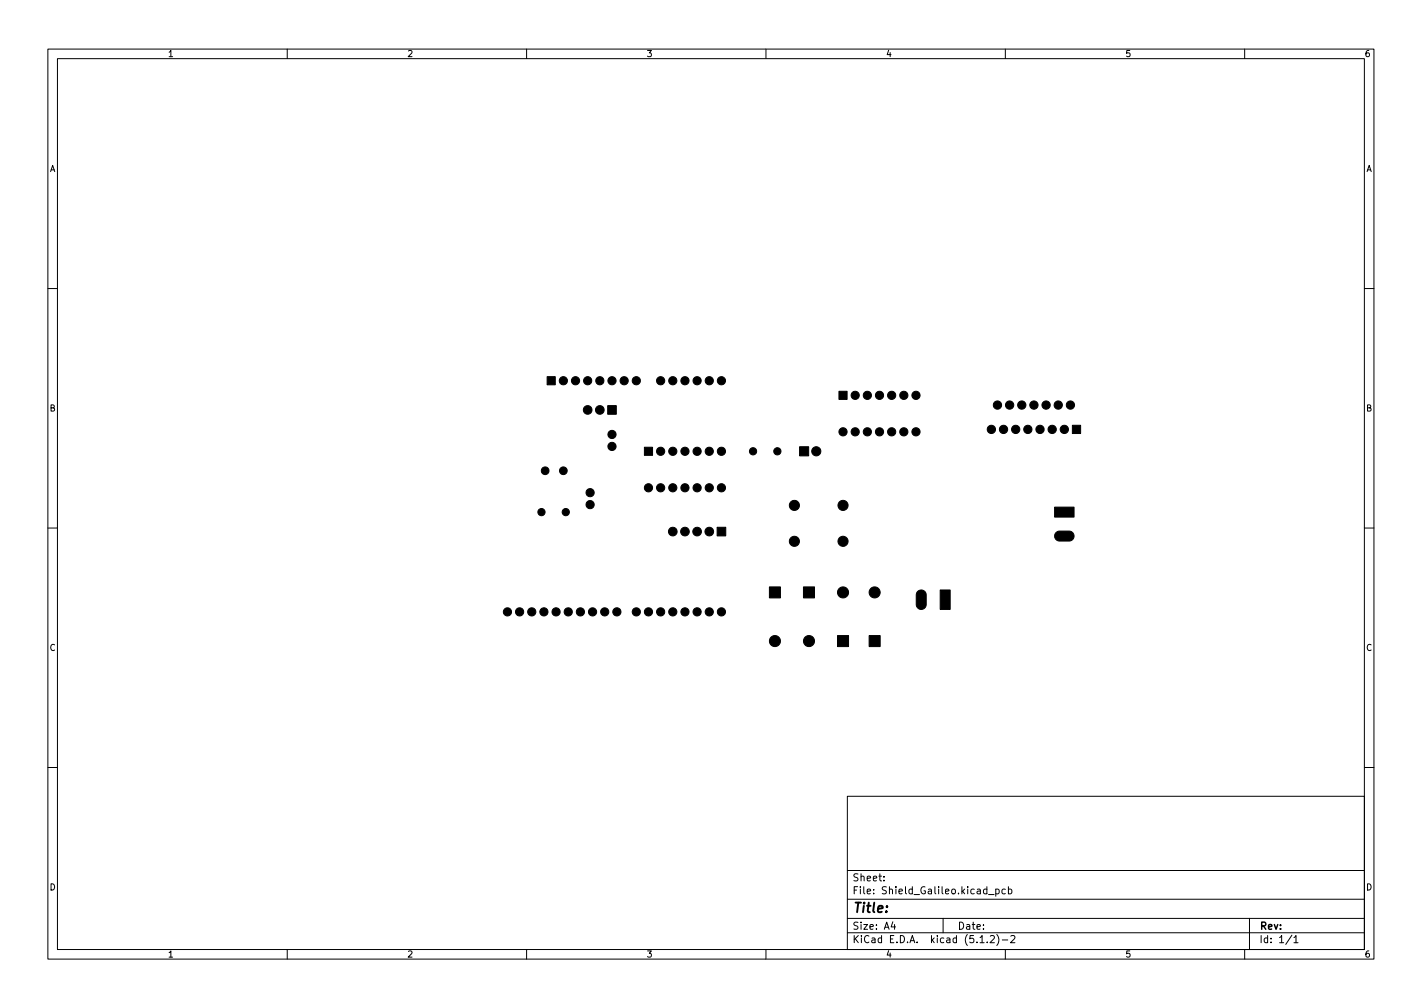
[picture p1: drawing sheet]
<svg xmlns="http://www.w3.org/2000/svg" width="297mm" height="210mm" viewBox="0 0 297 210" stroke-linecap="round" stroke-linejoin="round" font-family="sans-serif">
<defs><g id="words">
<text font-size="2.8" x="178" y="190.6">Title:</text>
<g font-size="2.1">
<text x="178" y="184">Sheet:</text>
<text x="178" y="186.7">File: Shield_Galileo.kicad_pcb</text>
<text x="178" y="196.9">KiCad E.D.A. kicad (5.1.2)-2</text>
<text x="178" y="194.1">Size: A4</text>
<text x="200" y="194.1">Date:</text>
<text x="263" y="194.1">Rev:</text>
<text x="263" y="196.9">Id: 1/1</text>
</g>
<g font-size="1.8">
<text x="35" y="11.9">1</text>
<text x="85" y="11.9">2</text>
<text x="135" y="11.9">3</text>
<text x="185" y="11.9">4</text>
<text x="235" y="11.9">5</text>
<text x="285" y="11.9">6</text>
<text x="10.3" y="35.9">A</text>
<text x="285.3" y="35.9">A</text>
<text x="10.3" y="85.9">B</text>
<text x="285.3" y="85.9">B</text>
<text x="10.3" y="135.9">C</text>
<text x="285.3" y="135.9">C</text>
<text x="10.3" y="185.9">D</text>
<text x="285.3" y="185.9">D</text>
<text x="35" y="199.9">1</text>
<text x="85" y="199.9">2</text>
<text x="135" y="199.9">3</text>
<text x="185" y="199.9">4</text>
<text x="235" y="199.9">5</text>
<text x="285" y="199.9">6</text>
</g>
</g></defs>
<g fill="none" stroke="#000" stroke-width=".21">
<path d="M10 10.2h277v190.1h-277zM12 12.2h273v186.1h-273zM60 10.2v2M110 10.2v2M160 10.2v2M210 10.2v2M260 10.2v2M10 60.2h2M285 60.2h2M10 110.2h2M285 110.2h2M10 160.2h2"/>
<path d="M177 166.3h108v32h-108zM285 160.2h2M60 198.3v2M110 198.3v2M160 198.3v2M177 194.8h108M177 191.8h108M177 187.8h108M177 181.8h108M184.6 183.8v.1M184.6 183v.1M186.5 192.5l-.4 1h1"/>
<path d="M186.9 193v1M197 191.8v3M204.7 196.8h.9M206.2 196.7v.1M206.5 186.8h1.1M206.9 195.5l.5-.2 .3 .5-.9 1h.9M208 185.7l.4-.1 .3 .3-.1 .7h-.6M208 185.6v1.5M208.2 195.1a1.72 1.72 0 0 1 0 2.3M209.4 196.3h1.1M210 198.3v2M210 185.7l-.4-.1-.3 .3 .1 .7h.6"/>
<path d="M210.6 185.7l.5-.1 .3 .3-.2 .7h-.6M210.6 185.1v1.5M211.1 195.5l.6-.2 .3 .5-.9 1h.9M260 198.3v2M261 191.8v6.5M269.9 195.3l-1.3 1.9M270.3 195.8l.4-.5v1.5M270.3 196.8h.8"/>
</g>
<g fill="#000" stroke="#000" stroke-width=".21">
<path d="M114.3 78.6h1.7v1.7h-1.7zM126.9 84.7h1.8v1.8h-1.8zM134.6 93.4h1.7v1.7h-1.7zM167 93.3h1.9v1.9h-1.9zM175.2 81.7h1.7v1.7h-1.7zM224 88.8h1.7v1.7h-1.7zM149.8 110.1h1.8v1.8h-1.8zM220.3 105.9h4.1v2.1h-4.1zM220.6 111.2l.5-.3h2.3a1.04 1.04 0 0 1 1 1 1.04 1.04 0 0 1-1 1.1h-2.1a1.04 1.04 0 0 1-.9-.7 1.04 1.04 0 0 1 .2-1.1zM160.7 122.5h2.3v2.3h-2.3zM167.8 122.5h2.3v2.3h-2.3zM174.9 132.7h2.3v2.3h-2.3z"/>
<path d="M181.6 132.7h2.3v2.3h-2.3zM191.7 123.5a1.04 1.04 0 0 1 1.1-.3 1.04 1.04 0 0 1 .7 1v2.1a1.04 1.04 0 0 1-1.1 1 1.04 1.04 0 0 1-1-1v-2.3zM196.4 123.2h2.1v4h-2.1z"/>
<circle cx="117.7" cy="79.5" r=".86"/>
<circle cx="120.2" cy="79.5" r=".86"/>
<circle cx="122.8" cy="79.5" r=".86"/>
<circle cx="125.3" cy="79.5" r=".86"/>
<circle cx="127.8" cy="79.5" r=".86"/>
<circle cx="130.4" cy="79.5" r=".86"/>
<circle cx="132.9" cy="79.5" r=".86"/>
<circle cx="138" cy="79.5" r=".86"/>
<circle cx="140.5" cy="79.5" r=".86"/>
<circle cx="143.1" cy="79.5" r=".86"/>
<circle cx="145.6" cy="79.5" r=".86"/>
<circle cx="148.2" cy="79.5" r=".86"/>
<circle cx="150.7" cy="79.5" r=".86"/>
<circle cx="113.9" cy="98.3" r=".8"/>
<circle cx="117.7" cy="98.3" r=".8"/>
<circle cx="122.8" cy="85.6" r=".9"/>
<circle cx="125.3" cy="85.6" r=".9"/>
<circle cx="127.8" cy="93.2" r=".86"/>
<circle cx="127.8" cy="90.7" r=".86"/>
<circle cx="138" cy="94.2" r=".86"/>
<circle cx="140.5" cy="94.2" r=".86"/>
<circle cx="143.1" cy="94.2" r=".86"/>
<circle cx="145.6" cy="94.2" r=".86"/>
<circle cx="148.2" cy="94.2" r=".86"/>
<circle cx="150.7" cy="94.2" r=".86"/>
<circle cx="157.3" cy="94.2" r=".75"/>
<circle cx="162.4" cy="94.2" r=".75"/>
<circle cx="170.5" cy="94.2" r=".96"/>
<circle cx="176.1" cy="90.2" r=".86"/>
<circle cx="178.6" cy="82.5" r=".86"/>
<circle cx="178.6" cy="90.2" r=".86"/>
<circle cx="181.2" cy="90.2" r=".86"/>
<circle cx="181.2" cy="82.5" r=".86"/>
<circle cx="183.7" cy="82.5" r=".86"/>
<circle cx="183.7" cy="90.2" r=".86"/>
<circle cx="186.3" cy="82.5" r=".86"/>
<circle cx="186.3" cy="90.2" r=".86"/>
<circle cx="188.8" cy="90.2" r=".86"/>
<circle cx="188.8" cy="82.5" r=".86"/>
<circle cx="191.3" cy="82.5" r=".86"/>
<circle cx="191.3" cy="90.2" r=".86"/>
<circle cx="207.1" cy="89.7" r=".87"/>
<circle cx="208.4" cy="84.6" r=".87"/>
<circle cx="209.6" cy="89.7" r=".87"/>
<circle cx="210.9" cy="84.6" r=".87"/>
<circle cx="212.2" cy="89.7" r=".87"/>
<circle cx="213.4" cy="84.6" r=".87"/>
<circle cx="214.7" cy="89.7" r=".87"/>
<circle cx="216" cy="84.6" r=".87"/>
<circle cx="217.2" cy="89.7" r=".87"/>
<circle cx="218.5" cy="84.6" r=".87"/>
<circle cx="219.8" cy="89.7" r=".87"/>
<circle cx="221.1" cy="84.6" r=".87"/>
<circle cx="222.3" cy="89.7" r=".87"/>
<circle cx="223.6" cy="84.6" r=".87"/>
<circle cx="113.1" cy="106.9" r=".75"/>
<circle cx="118.2" cy="106.9" r=".75"/>
<circle cx="123.3" cy="102.9" r=".86"/>
<circle cx="123.3" cy="105.4" r=".86"/>
<circle cx="135.5" cy="101.8" r=".86"/>
<circle cx="138" cy="101.8" r=".86"/>
<circle cx="140.5" cy="111" r=".9"/>
<circle cx="140.5" cy="101.8" r=".86"/>
<circle cx="143.1" cy="111" r=".9"/>
<circle cx="143.1" cy="101.8" r=".86"/>
<circle cx="145.6" cy="111" r=".9"/>
<circle cx="145.6" cy="101.8" r=".86"/>
<circle cx="148.2" cy="111" r=".9"/>
<circle cx="148.2" cy="101.8" r=".86"/>
<circle cx="150.7" cy="101.8" r=".86"/>
<circle cx="165.9" cy="113" r="1.06"/>
<circle cx="165.9" cy="105.5" r="1.06"/>
<circle cx="176.1" cy="113" r="1.06"/>
<circle cx="176.1" cy="105.5" r="1.06"/>
<circle cx="106" cy="127.8" r=".86"/>
<circle cx="108.5" cy="127.8" r=".86"/>
<circle cx="111.1" cy="127.8" r=".86"/>
<circle cx="113.6" cy="127.8" r=".86"/>
<circle cx="116.2" cy="127.8" r=".86"/>
<circle cx="118.7" cy="127.8" r=".86"/>
<circle cx="121.2" cy="127.8" r=".86"/>
<circle cx="123.8" cy="127.8" r=".86"/>
<circle cx="126.3" cy="127.8" r=".86"/>
<circle cx="128.9" cy="127.8" r=".86"/>
<circle cx="132.9" cy="127.8" r=".86"/>
<circle cx="135.5" cy="127.8" r=".86"/>
<circle cx="138" cy="127.8" r=".86"/>
<circle cx="140.5" cy="127.8" r=".86"/>
<circle cx="143.1" cy="127.8" r=".86"/>
<circle cx="145.6" cy="127.8" r=".86"/>
<circle cx="148.2" cy="127.8" r=".86"/>
<circle cx="150.7" cy="127.8" r=".86"/>
<circle cx="161.9" cy="133.9" r="1.16"/>
<circle cx="169" cy="133.9" r="1.16"/>
<circle cx="176.1" cy="123.7" r="1.15"/>
<circle cx="182.7" cy="123.7" r="1.15"/>
</g>
<use href="#words"/>
</svg>
